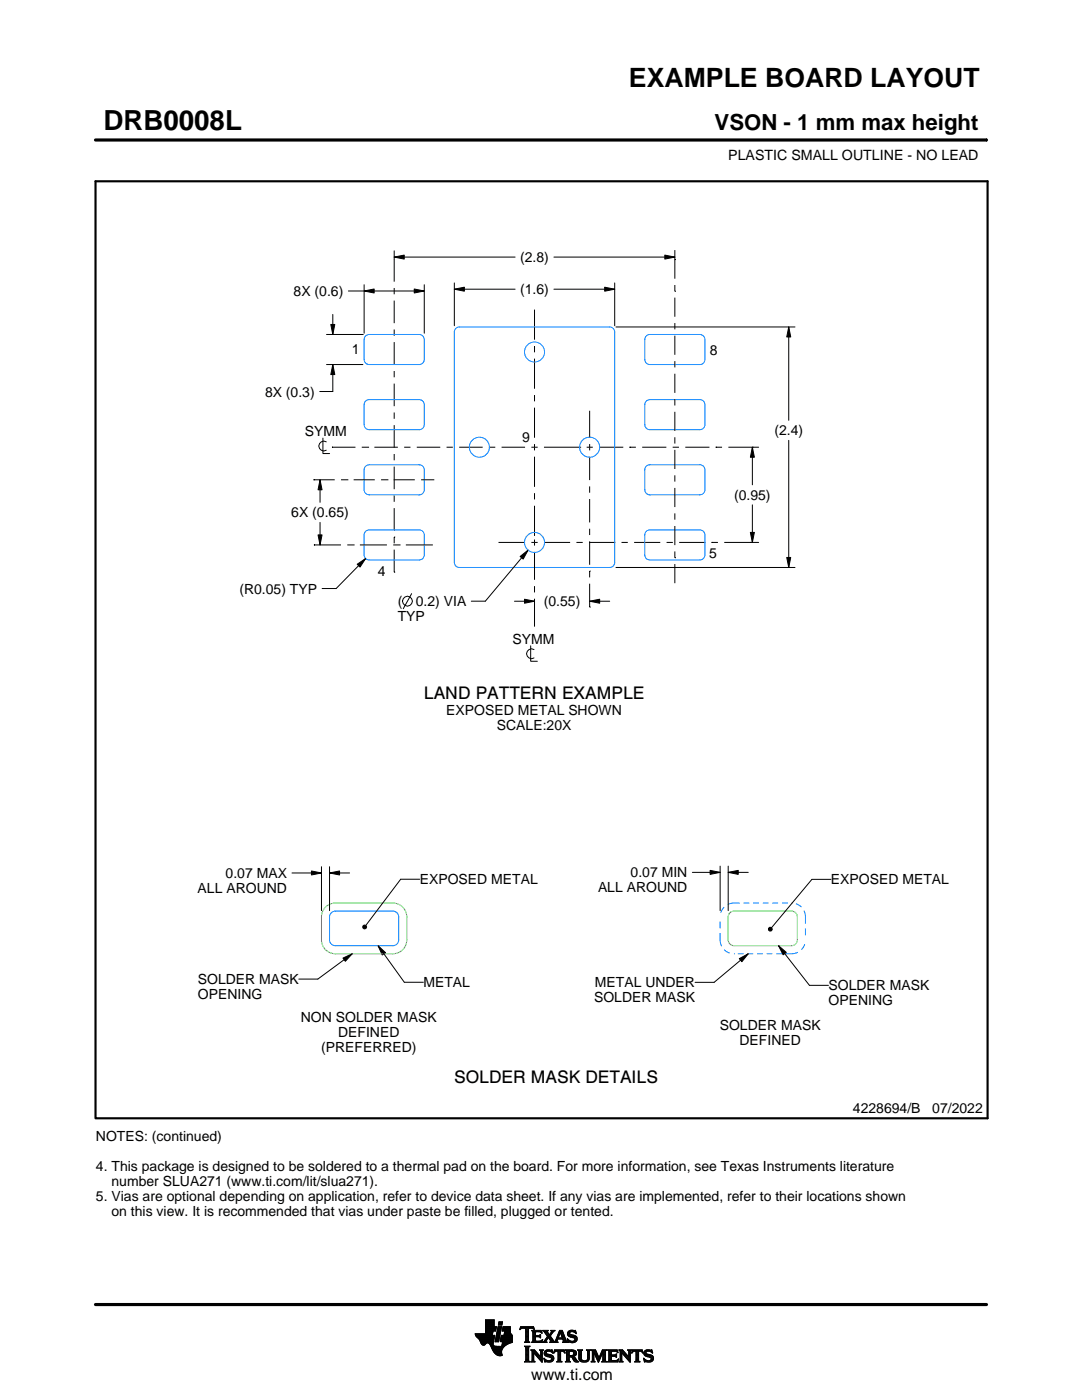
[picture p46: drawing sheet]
<svg xmlns="http://www.w3.org/2000/svg" width="216mm" height="279mm" viewBox="0 0 216 279" stroke-linecap="round" stroke-linejoin="round" font-family="sans-serif">
<defs><g id="words">
<text font-size="5.5" x="20.6" y="26">DRB0008L</text>
<text font-size="5.3" x="125.5" y="17.4">EXAMPLE BOARD LAYOUT</text>
<text font-size="4.4" x="142.6" y="26">VSON - 1 mm max height</text>
<g font-size="3.5">
<text x="84.6" y="139.6">LAND PATTERN EXAMPLE</text>
<text x="90.6" y="216.2">SOLDER MASK DETAILS</text>
</g>
<text font-size="3.2" x="106" y="275.3">www.ti.com</text>
<g font-size="2.8">
<text x="145.3" y="32">PLASTIC SMALL OUTLINE - NO LEAD</text>
<text x="103.8" y="52.3">(2.8)</text>
<text x="58.6" y="59.1">8X (0.6)</text>
<text x="103.8" y="58.7">(1.6)</text>
<text x="70.2" y="70.7">1</text>
<text x="141.7" y="70.8">8</text>
<text x="52.9" y="79.1">8X (0.3)</text>
<text x="60.8" y="87">SYMM</text>
<text x="104.2" y="88.2">9</text>
<text x="154.5" y="86.9">(2.4)</text>
<text x="146.5" y="99.8">(0.95)</text>
<text x="58.1" y="103.3">6X (0.65)</text>
<text x="141.5" y="111.3">5</text>
<text x="47.8" y="118.5">(R0.05) TYP</text>
<text x="75.4" y="115">4</text>
<text x="79.4" y="124">TYP</text>
<text x="79.4" y="121">(</text>
<text x="83" y="121">0.2) VIA</text>
<text x="108.5" y="121">(0.55)</text>
<text x="102.3" y="128.5">SYMM</text>
<text x="89.1" y="142.7">EXPOSED METAL SHOWN</text>
<text x="99.1" y="145.7">SCALE:20X</text>
<text x="39.4" y="178.2">ALL AROUND</text>
<text x="45" y="175.2">0.07 MAX</text>
<text x="83.8" y="176.5">EXPOSED METAL</text>
<text x="119.3" y="178.1">ALL AROUND</text>
<text x="125.8" y="175.1">0.07 MIN</text>
<text x="165.8" y="176.5">EXPOSED METAL</text>
<text x="39.5" y="196.4">SOLDER MASK</text>
<text x="84.5" y="197">METAL</text>
<text x="118.7" y="197">METAL UNDER</text>
<text x="165.3" y="197.6">SOLDER MASK</text>
<text x="39.5" y="199.4">OPENING</text>
<text x="118.5" y="200">SOLDER MASK</text>
<text x="165.3" y="200.6">OPENING</text>
<text x="60" y="204">NON SOLDER MASK</text>
<text x="67.5" y="207">DEFINED</text>
<text x="143.6" y="205.5">SOLDER MASK</text>
<text x="147.6" y="208.5">DEFINED</text>
<text x="64.1" y="210">(PREFERRED)</text>
<text x="19.2" y="227.8">NOTES: (continued)</text>
<text x="170.2" y="222.2">4228694/B</text>
<text x="186" y="222.2">07/2022</text>
<text x="19.2" y="233.8">4. This package is designed to be soldered to a thermal pad on the board. For more information, see Texas Instruments literature</text>
<text x="19.2" y="239.8">5. Vias are optional depending on application, refer to device data sheet. If any vias are implemented, refer to their locations shown</text>
<text x="22.3" y="236.8">number SLUA271 (www.ti.com/lit/slua271).</text>
<text x="22.3" y="242.8">on this view. It is recommended that vias under paste be filled, plugged or tented.</text>
</g>
</g></defs>
<g fill="none" stroke="#000" stroke-width=".2">
<path d="M19.1 27.9h177.7M196.8 27.7v.5M69.5 58.1h15.2M72.7 58.1l2-.4v.8zM72.7 56.8v9.7M78.7 51.3l2-.4v.8zM78.7 50.1v6.1M78.7 57.5v1.2M78.7 60v4.5M78.7 51.3h24.1M82.7 57.7l2 .4-2 .4zM84.7 56.8v9.7"/>
<path d="M90.7 57.7l2-.4v.8zM90.7 56.5v8.5M90.7 57.7h12.1M110.5 57.7h12.2M110.5 51.3h24.2M120.7 57.3l2 .4-2 .4zM122.7 56.5v8.5M132.7 50.9l2 .4-2 .4zM134.7 58.1h.1M134.7 51.8h.1M134.7 49.9v5.7M134.7 56.9v1.2"/>
<path d="M134.7 59.4v3.8M65.2 72.8h7.2M65.2 66.8h7.3M66 64.8h.8l-.4 2zM66.4 72.8l.4 2h-.8zM66.4 62.8v4M66.4 72.8v5.3h-2.6M78.7 65.8v1.2M78.7 68.3v4.5M78.7 74v1.3M78.7 76.6v4.5M106.7 61.8v6"/>
<path d="M106.7 69.1v1.2M106.7 71.6v6M106.7 78.8v1.3M122.9 65.3h35.7M134.7 64.5v1.2M134.7 67v3.8M134.7 72.1v1.2M134.7 74.6v3.8M134.7 79.7v1.2M157.4 65.3l.4 2h-.8zM157.4 65.3v18.6M62.6 95.8h.1"/>
<path d="M62.6 95.8h4.2M63.9 95.8l.4 2h-.8zM63.9 95.8v4.5M64.4 87.4v3.1h1.4M65.1 88.2a.98 .98 0 0 0-1.5 .8 .98 .98 0 0 0 1.5 .8M66.2 89.3h.1M66.2 89.3h4.7M68 95.8h1.3M69.3 95.8h.1M70.6 95.8h4.2M72.2 89.3h1.2M73.4 89.3h.1"/>
<path d="M74.7 89.3h4.7M76 95.8h1.3M77.3 95.8h.1M78.6 95.8h4.2M78.7 82.3v1.3M78.7 84.8v4.5M78.7 90.6v1.3M78.7 93.1v4.5M78.7 98.9v1.2M80.6 89.3h1.3M83.2 89.3h4.6M84 95.8h2.7"/>
<path d="M89.1 89.3h1.3M91.6 89.3h4.7M97.6 89.3h1.2M100.1 89.3h4.7M106 89.3h1.3M106.7 81.4v6M106.7 88.6v1.3M106.7 91.1v6.1M106.7 98.4v1.3M108.5 89.3h7.5M117.1 89.3h1.2M117.7 82v5.4"/>
<path d="M117.7 88.6v1.3M117.7 91.1v4.7M117.7 97.1v1.2M117.7 99.6v4.7M119.5 89.3h4.9M125.6 89.3h.1M125.6 89.3h1.3M128.1 89.3h4.9M134.2 89.3h1.3M134.7 82.2v3.8M134.7 87.3v1.2M134.7 89.8v3.8"/>
<path d="M134.7 94.9v1.2M134.7 97.4v3.8M136.7 89.3h4.9M142.8 89.3h.1M142.8 89.3h1.3M145.3 89.3h6.1M150.1 89.3l.4 2h-.8zM150.1 89.3v7.5M150.2 89.3h.1M157.4 87.9v25.4M62.6 108.8h.1M62.6 108.8h5.4"/>
<path d="M63.5 106.8h.8l-.4 2zM63.9 104.3v4.5M69.3 108.8h1.3M70.6 108.8h.1M71.3 112.6l1.7-1.1-1.2 1.7zM71.8 108.8h5.4M73 111.5l-5.9 6h-2.8M78.5 108.8h1.2M78.7 107.2h.1M78.7 114.2h.1M78.7 101.4v4.5M78.7 107.2v1.2"/>
<path d="M78.7 109.7v4.5M79.7 108.8h.1M81 108.8h5.4M82.1 118.5l-1.6 3M99.5 108.3h5.3M102.7 120h4M103.8 111.1l1.6-1.3-1 1.8zM104.7 119.6l2 .4-2 .4zM105.4 109.8l-8.6 10.2h-2.8M106 108.3h1.3M106.7 100.9v6.1M106.7 107.7v1.2"/>
<path d="M106.7 110.1v5.6M106.7 117v1.2M106.7 119.5v5.6M108.5 108.3h5.3M115 108.3h1.3M117.5 108.3h5.3M117.7 120l2-.4v.8zM117.7 114h.1M117.7 105.5v1.3M117.7 108v4.7M117.7 114v1.2M117.7 116.5v4.7"/>
<path d="M117.7 120h4M122.9 113.3h35.7M124 108.3h1.3M126.5 108.3h5.2M133 108.3h1.3M134.7 111.3h.1M134.7 102.5v1.2M134.7 105v3.8M134.7 110.1v1.2M134.7 112.6v3.8M135.5 108.3h5.2M142 108.3h.1"/>
<path d="M142 108.3h1.3M144.5 108.3h6.9M149.7 106.3h.8l-.4 2zM149.7 108.3h.1M150.1 100.8v7.5M157 111.3h.8l-.4 2zM105.9 128.9v3.1h1.3M106.6 129.6a.98 .98 0 0 0-1.5 .9 .98 .98 0 0 0 1.5 .8M117.7 121.2h.1M58.3 174.2h5.8M62.1 173.8l2 .4-2 .4zM64.1 173v8.7"/>
<path d="M65.8 174.2l2-.4v.8zM65.8 173v8.7M65.8 174.2h4M83.8 175.5h-3.8l-7 9.2M138.2 174.1h5.5M141.7 173.7l2 .4-2 .4zM143.7 172.9v8.8M145.3 174.1l2-.4v.8zM145.3 172.9v8.8M145.3 174.1h4M165.8 175.5h-3.8l-8 9.6M68.4 191.2l1.9-.9-1.4 1.6z"/>
<path d="M70.3 190.3l-6.9 5.1h-3.8M72.4 184.8l.3-.2 .3 .1 .2 .3-.2 .3-.3 .1-.3-.2zM75.4 188.7l1.5 1.4-.6 .5zM75.4 188.7l5.3 7.3h3.8M147.5 191.3l1.8-1-1.3 1.6zM149.3 190.3l-6.8 5.7h-3.8M153.3 185.3l.3-.3 .4 .1 .1 .3-.1 .4h-.4l-.3-.2zM155.3 188.7l1.6 1.4-.6 .5zM155.3 188.7l6.2 7.9h3.8M94.8 266.2h3.5M94.8 266.3h3.5M94.9 266.4h3.3"/>
<path d="M94.9 266.5h3.8l-.2 1.2M94.9 266.5h3.8M95 266.6h3.7M95 266.7h3.7M95.1 266.8h3.6M95.2 266.9h3.4M95.3 267h3.3M95.4 267.1h3.2M95.5 267.2h3.1M95.6 267.3h3M95.7 267.4h2.8M95.7 267.5h2.8"/>
<path d="M95.8 267.6h2.7M95.8 267.7h2.7M95.9 267.8h2.6M95.9 267.9h2.5M95.9 268h2.5M96 268h1.1M96 268.1h1M96.1 268.2h.8M96.1 268.3h.7M96.2 268.4h.6M96.3 268.4h.4M96.9 266.1h1.4"/>
<path d="M96.9 266h1.4M96.9 265.9h1.4M96.9 265.8h1.5M96.9 265.7h1.5M96.9 264.7l2.2 .1-.2 .9h-.5l-.2 .8M96.9 265.6h2M96.9 265.5h2M96.9 265.4h2M96.9 265.3h2.1M96.9 265.2h2.1M96.9 265.1h2.1M96.9 265h2.1"/>
<path d="M96.9 264.9h2.1M96.9 264.8h2.2M96.9 264.6h1.7M96.9 264.5h1.7M96.9 264.4h1.7M96.9 264.3h1.7M96.9 264.2h1.7M96.9 264.1h1.7M96.9 264h1.7M96.9 263.9h1.7M96.9 263.8h1.7M96.9 263.7h1.7"/>
<path d="M96.9 263.6h1.7M96.9 263.5h1.7M96.9 263.4h1.7M97.5 268h.9M97.6 268.1h.8M97.7 268.2h.7M97.7 268.3h.7M97.8 268.4h.6M97.9 268.5h.6M97.9 268.6h.7M98 268.7h1.1M98 268.8h2.6"/>
<path d="M98 268.8h2.5M98.1 268.9h2.3M98.1 269h2.3M98.1 269.1h2.2M98.2 269.2h2.1M98.2 269.2h2M98.2 269.3h2M98.3 269.4h1.9M98.3 269.5h1.8M98.4 269.6h1.7M98.4 268v.4l.3 .2 2 .1M98.5 269.7h1.6"/>
<path d="M98.5 267.7l-.1 .3M98.5 269.8h1.6M98.6 269.9h1.5M98.6 264.8v-1.4h-1.7v2.8h-2.1l.1 .3 .8 .9 .6 1h.4l.5-.4 .4 .1 1 1.8 .8 .6h.8l-.1-1.1 .8-.9M98.6 270h1.5M98.7 270h1.4M98.8 270.1h1.3M98.8 267.7h.7M98.8 267.6h.7M98.8 267.5h.7M98.9 270.2h1.2M98.9 267.4h.7"/>
<path d="M98.9 267.3h.7M98.9 267.2h.7M98.9 267.1h.7M98.9 267h.7M98.9 270.3h1.3M99 266.9h.6M99 266.9h.7M99 266.8h.7M99 266.7h.7M99 266.6h.7M99 266.5h.7M99.1 270.4h1.1"/>
<path d="M99.1 266.4h.7M99.1 266.3h.7M99.1 266.2h.7M99.1 266.1h.7M99.1 266h.7M99.2 265.9h.7M99.2 265.8h.7M99.2 270.4h1M99.2 265.7h.7M99.2 265.6h.7M99.2 265.5h.7M99.3 265.4h.6"/>
<path d="M99.3 265.4h.7M99.3 265.3h.7M99.3 265.2h.7M99.3 265.1h.7M99.3 265h.7M99.4 270.5h.8M99.4 264.9h.7M99.4 264.8h.7M99.4 264.8h.7l-.6 3h-.7zM99.4 264.5l.2-.7h.7l-.2 .7h-.7M99.5 264.4h.6M99.5 264.3h.7"/>
<path d="M99.5 264.2h.7M99.5 264.1h.7M99.5 264h.7M99.5 263.9h.7M99.6 263.8h.7M99.8 270.6h.1M99.8 267.7h2.4M99.8 267.6h2.4M99.8 267.5h2.4M99.9 267.4h2.3M99.9 267.3h2.3M99.9 267.2h2.3"/>
<path d="M99.9 267.1h2.3M99.9 267h2.3M99.9 266.9h2.3M100 266.9h2.2M100 266.8h2.2M100 266.7h2.2M100 266.6h2.2M100 266.5h2.2M100.1 268.6h.7M100.2 268.5h.7M100.2 268.4h.8M100.2 268.4h.9"/>
<path d="M100.2 268.3h1M100.2 268.2h1.2M100.2 265.6h1.6M100.2 268.1h1.4M100.2 265.5h1.6M100.2 268h1.6M100.3 265.4h1.5M100.3 268h1.7M100.3 267.9h1.9M100.3 265.3h1.5M100.3 267.8h1.9M100.3 265.2h1.5"/>
<path d="M100.3 265.1h1.5M100.3 265h1.5M100.4 264.9h1.4M100.4 264.8h1.4M100.6 266.5l.1-.8h-.5l.2-.9h1.4l.1 1.1 .3 .6v1.4l-1.3 .6M100.6 266.4h1.5M100.6 266.3h1.4M100.6 266.2h1.4M100.6 266.1h1.3M100.7 266h1.2M100.7 265.9h1.2M100.7 265.8h1.1"/>
<path d="M100.7 265.7h1.1M102.2 266.5h-2.2l-.2 1.1 .1 .2h.4l-.2 .9M103.7 265.3h.1M103.8 265.2h.2M103.8 265h2.8M103.8 264.9h2.7M103.9 264.8h2.6M104.7 267.8h1M104.7 271.8h1.1M104.7 268.7h1M104.8 267.7h.7M104.8 271.7h.8"/>
<path d="M104.9 265.2h.6M104.9 268.9h.6M104.9 267.6h.6M104.9 267.5l-.2 .3M104.9 267.5h.6M104.9 267.4h.6M104.9 267.3h.6M104.9 267.2h.6M104.9 267.1h.6M104.9 267h.6M104.9 266.8h.6M104.9 266.7h.6"/>
<path d="M104.9 266.6h.6M104.9 266.5h.6M104.9 266.4h.6M104.9 266.3h.6M104.9 266.2h.6M104.9 266.1h.6M104.9 265.9h.6M104.9 265.8h.6M104.9 265.7h.6M104.9 265.6h.6M104.9 265.5h.6M104.9 265.4h.6"/>
<path d="M104.9 265.3h.6M104.9 271.5h.6M104.9 269h.6M104.9 271.4h.6M104.9 271.4v-2.4l-.2-.4h1.1l-.3 .4v2.4M104.9 271.4l-.2 .4h1.1l-.3-.4M104.9 271.3h.6M104.9 271.2h.6M104.9 271.1h.6M104.9 271h.6M104.9 270.9h.6M104.9 270.8h.6"/>
<path d="M104.9 270.6h.6M104.9 270.5h.6M104.9 270.4h.6M104.9 270.3h.6M104.9 270.2h.6M104.9 270.1h.6M104.9 270h.6M104.9 269.9h.6M104.9 269.8h.6M104.9 269.6h.6M104.9 269.5h.6M104.9 269.4h.6"/>
<path d="M104.9 269.3h.6M104.9 269.2h.6M104.9 269.1h.6M105.5 267.5l.2 .3M105.5 267.5v-2.3l.7-.1 .4 .3-.1-.6h-2.6l-.1 .6 .4-.3 .7 .1v2.3M105.7 267.8h-1M105.9 271.8h.8M105.9 269.4h.8M106.1 269.5h.7M106.1 267.8h2M106.1 271.7h.5M106.2 269.6h.7"/>
<path d="M106.2 271.5h.3M106.2 265.6h1.8M106.2 269.8h.8M106.2 271.4h.3M106.2 271.4l-.3 .4h.8l-.2-.4M106.2 271.3h.3M106.2 271.2h.3M106.2 271.1h.3M106.2 271h.3M106.2 270.9h.3M106.2 270.8h.3M106.2 270.6h.3"/>
<path d="M106.2 270.5h.3M106.2 270.4h.3M106.2 270.3h.3M106.2 270.2h.3M106.2 270.1h.3M106.2 270h1M106.2 269.9h.9M106.2 269.8v1.6M106.2 269.8l-.3-.4h.8l1.2 1.4M106.3 267.7h1.8M106.3 265.7h1.8M106.3 267.6h.6"/>
<path d="M106.3 265.8h.6M106.3 267.5l-.2 .3M106.3 267.5h.5M106.3 267.4h.5M106.3 267.3h.5M106.3 267.2h.5M106.3 267.1h.5M106.3 267h.5M106.3 266.8h.5M106.3 266.7h1.6M106.3 266.6h1.6M106.3 266.5h.5"/>
<path d="M106.3 266.4h.5M106.3 266.3h.5M106.3 266.2h.5M106.3 266.1h.5M106.3 265.9h.5M106.4 265.2h.2M106.5 270h.1M106.5 270v1.4M106.5 265.3h.1M106.6 270.1h.7M106.7 270.2h.7M106.8 270.3h.7"/>
<path d="M106.8 265.9l.2-.1h.6l.6 .2-.2-.5h-1.9l.2 .3v1.7M106.8 265.9v.6h.8l.3-.2v.7M106.9 270.4h.7M107 270.5h.7M107.1 270.6h.7M107.2 270.8h1M107.3 270.9h.9M107.4 271h.8M107.5 271.1h.7M107.6 271.2h.6M107.6 266.5h.3M107.7 271.3h.5"/>
<path d="M107.7 269.4h.7M107.7 266.8h.2M107.7 267.6h.5M107.8 266.4h.1M107.8 271.4h.4M107.8 267h.1M107.8 265.8h.3M107.8 269.5h.5M107.9 271.5h.3M107.9 269.6h.3M107.9 267l-.3-.2h-.8l.1 .8h.9l.5-.2M107.9 269.8h.3"/>
<path d="M107.9 270.6h.3M107.9 270.5h.3M107.9 270.4h.3M107.9 270.3h.3M107.9 270.2h.3M107.9 270.1h.3M107.9 270h.3M107.9 269.9h.3M107.9 269.8v1M107.9 269.8l-.2-.4h.7l-.2 .4M108 271.7h.2M108 265.9h.1"/>
<path d="M108 267.5h.2M108.1 271.8h.1M108.1 266.1h.1M108.2 267.4h.1M108.2 269.8v2.1l-1.7-1.9M108.2 267.8h.9M108.3 267.4l-.2 .5-2-.1M108.3 265.6h1M108.5 267.7h.5M108.5 271.1l.8 .4h.5l.2-.2-.1-.3-1-.4-.3-.3 .1-.7 .8-.2 .5 .1 .2-.1 .1 .6-.9-.3-.3 .1-.1 .3 1.3 .4 .2 .6M108.5 271.1h.1M108.5 265.7h.7"/>
<path d="M108.5 271.2h.2M108.6 271.3h.2M108.6 270.1h.4M108.6 270h.4M108.6 270.2h.6M108.6 267.6h.4M108.6 271.4h.4M108.6 269.9h.4M108.6 270.3h1M108.6 265.8h.7M108.6 271.5h.8M108.6 269.8h.5"/>
<path d="M108.7 271.7h1.5M108.7 270.4h1.3M108.7 267.5h.3M108.7 271.8h.1M108.7 265.9h.6M108.7 269.6h1.5M108.8 267.4h.3M108.8 270.5h1.5M108.8 266.1h.6M108.8 269.5h1.4M108.8 267.3h.4M108.9 266.2h.6"/>
<path d="M108.9 267.2h.4M108.9 266.3h.6M108.9 270.6h1.5M109 267.1h.3M109 266.4h1M109.1 271.8h.9M109.1 269.4h.7M109.1 267h.9M109.1 266.5h.8M109.1 267.8h-.9M109.2 266.8h.8M109.2 266.6h.6"/>
<path d="M109.2 266.7h.7M109.2 266.7l-.6 .9-.4 .2M109.3 270.8h1.1M109.5 267.1h.6M109.6 267.2h.6M109.7 271.5h.7M109.7 267.3h.6M109.7 267.8l.2-.1-.5-.8-.4 .8 .1 .1M109.7 267.8h1.6M109.7 266.3h.4M109.7 267.4h.6M109.8 270.9h.7"/>
<path d="M109.8 266.2h.3M109.8 266.6l.9 1.2 1-2.3h.5l.8 2.1 .3 .2M109.8 267.5h.6M109.9 266.1h.3M109.9 269.8h.4M109.9 267.6h.6M109.9 267.7h.7M109.9 271.4h.5M109.9 265.9h.4M110 271h.5M110 265.6h.7M110 265.9l-.4 .5-.4-.6 .2-.3h-1.1l.9 1.2"/>
<path d="M110 265.9l.1-.2-.2-.2h.8l-.9 1.1M110 271.3h.5M110 265.8h.4M110 271.1h.5M110 271.2h.5M110.1 269.4h.1M110.1 265.7h.4M110.1 269.9h.2M110.2 270h.1M110.5 270h.1M110.5 269.9h.2M110.5 271.1l-.3 .6-.7 .2-.6-.2-.2 .1-.2-.7"/>
<path d="M110.5 269.8h.3M110.6 269.6h2.1M110.6 269.5h2M110.6 269.4h2M110.7 267.7h.5M110.8 267.6h.4M110.9 267.5h.3M110.9 267.4h.3M111 267.3h.3M111 267.2h1.8M111 267.1h1.8M111.1 267h.3"/>
<path d="M111.1 271.8h1M111.1 266.8h.4M111.2 266.7h.3M111.2 267.5l.1-.2h1l.1 .2M111.2 267.5v.3h.1M111.2 266.6h.3M111.3 266.5h.3M111.3 271.7h.6M111.3 266.4h.3M111.3 271.5h.6M111.3 267.8h-1.6M111.3 269.8h.6"/>
<path d="M111.4 266.3h.3M111.4 271.4h.5M111.4 271.4l-.1-1.7h-.4l-.4 .4 .2-.7h1.9l.1 .7-.4-.4h-.4v1.7M111.4 270.5h.5M111.4 270.4h.5M111.4 270.3h.5M111.4 270.2h.5M111.4 270.1h.5M111.4 270h.5M111.4 269.9h.5M111.4 271.4l-.3 .4h1l-.2-.4M111.4 271.3h.5"/>
<path d="M111.4 271.2h.5M111.4 271.1h.5M111.4 271h.5M111.4 270.9h.5M111.4 270.8h.5M111.4 270.6h.5M111.4 266.2h.3M111.4 266.1h.4M111.5 265.9h.9M111.5 265.8h.8M111.6 265.7h.7M111.6 265.6h.6"/>
<path d="M111.8 265.9l.4 1.1h-.8zM111.9 266.1h.5M111.9 266.2h.5M111.9 266.3h.6M112 266.4h.5M112 266.5h.6M112.1 266.6h.5M112.1 266.7h.6M112.1 266.8h.6M112.2 267h.5M112.2 267.8h1.1M112.3 267.3h.6"/>
<path d="M112.3 267.4h.6M112.4 267.5h.6M112.4 267.5v.3h-.2M112.4 269.8h.3M112.4 267.6h.6M112.4 267.7h.7M112.6 269.9h.1M112.6 270h.2M112.8 271.8h1M112.8 269.4h1.6M113 269.5h1.7M113 271.7h.7"/>
<path d="M113 269.6h1.9M113 271.5h.6M113 269.8h.6M113 271.4h.6M113 271.4l-.2 .4h1l-.2-.4M113 271.3h.6M113 271.2h.6M113 271.1h.6M113 271h.6M113 270.9h.6M113 270.8h1.5M113 270.6h1.6"/>
<path d="M113 270.5h1.8M113 270.4h.6M113 270.3h.6M113 270.2h.6M113 270.1h.6M113 270h.6M113 269.9h.6M113 269.8v1.6M113 269.8l-.2-.4h1.5l.5 .2 .2 .3v.4l-.2 .3-.4 .1M113.2 267.3h.2M113.2 267.4h.3M113.2 266.2h.5"/>
<path d="M113.2 266.3h.6M113.2 266.1h.5M113.3 267.5h.3M113.3 267.8h-1.1M113.3 266.4h.9M113.3 265.9h.4M113.3 267.6h.6M113.3 266.5h1.3M113.3 267.7h1.6M113.3 265.8h.5M113.3 267.8h.2M113.4 266.6h1.5"/>
<path d="M113.4 265.7h1.5M113.4 265.7l.5-.2 .7 .1 .2-.1 .1 .7-.7-.4h-.4l-.1 .3 .1 .2 .9 .2 .4 .3 .1 .5-.3 .5-.6 .2-.7-.2-.2 .1-.2-.7 .9 .5 .4-.1 .2-.3-.1-.3-1.2-.4-.2-.5zM113.5 266.7h1.5M113.5 265.6h1.4M113.6 271.4v-.6h.4l.7 .9 .8 .1M113.6 269.9l.1-.2 .7 .2v.4l-.4 .2M113.6 269.9v.6M113.7 267.8h1.1M113.8 266.8h1.3M113.8 265.5h.6M114 268h.4M114.1 270.9h.6"/>
<path d="M114.2 271h.6M114.2 271.1h.7M114.3 271.2h.6M114.3 267h.8M114.3 269.8h.7M114.3 270.4h.6M114.4 271.3h.6M114.4 270.7l1.1 1.1M114.4 270.7h.1M114.4 271.4h.7M114.4 269.9h.6M114.4 270.3h.6"/>
<path d="M114.5 267.6h.5M114.5 270.2h.5M114.5 270h.5M114.5 265.8h.4M114.5 270.1h.5M114.5 271.5h.7M114.6 271.7h.7M114.6 267.1h.6M114.6 267.5h.5M114.7 267.2h.5M114.7 267.4h.5M114.7 265.9h.3"/>
<path d="M114.7 267.3h.5M114.7 271.8h.8M114.8 266.1h.2M114.9 266.2h.1M115.3 269.4h.9M115.4 269.5h.7M115.5 269.6h.5M115.5 269.8h.5M115.5 269.8v1.4l.4 .5 .6 .2 .6-.1 .4-.3 .1-.5M115.5 271h.5M115.5 270.9h.5M115.5 270.8h.5"/>
<path d="M115.5 270.6h.5M115.5 270.5h.5M115.5 270.4h.5M115.5 270.3h.5M115.5 270.2h.5M115.5 270.1h.5M115.5 270h.5M115.5 269.9h.5M115.5 269.8l-.2-.4h.9l-.2 .4M115.5 271.1h.5M115.5 271.2h.5M115.5 271.3h.6"/>
<path d="M115.6 271.4h.6M115.7 271.5h.8M115.8 271.7h1.5M116 271l.2 .4 .4 .2 .5-.2 .2-.4M116 269.8v1.2M116 271.8h1.1M116.8 271.5h.6M117 269.4h.8M117.1 271.4h.4M117.2 269.5h.5M117.2 271.3h.4M117.2 269.6h.4"/>
<path d="M117.2 271.2h.4M117.2 271.1h.4M117.3 269.8h.3M117.3 271h.3M117.3 270.9h.3M117.3 270.8h.3M117.3 270.6h.3M117.3 270.5h.3M117.3 270.4h.3M117.3 270.3h.3M117.3 270.2h.3M117.3 270.1h.3"/>
<path d="M117.3 270h.3M117.3 269.9h.3M117.6 269.8l.2-.4h-.8l.2 .3 .1 1.3M117.6 269.8v1.2M118 271.8h.7M118 269.4h.8M118.1 269.5h.8M118.1 271.7h.5M118.2 269.6h.7M118.2 271.5h.3M118.2 269.8h.8M118.2 271.4h.3"/>
<path d="M118.2 269.8l-.2-.4h.8l.7 1.6 .7-1.6h.9l-.3 .4M118.2 271.4l-.2 .4h.7l-.2-.4M118.2 271.3h.3M118.2 271.2h.3M118.2 271.1h.3M118.2 271h.3M118.2 270.9h.3M118.2 270.8h.3M118.2 270.6h.3M118.2 270.5h.3M118.2 270.4h.3M118.2 270.3h.3"/>
<path d="M118.2 270.2h.3M118.2 270.1h.3M118.2 270h.9M118.2 269.9h.8M118.2 269.8v1.6M118.6 270.1h.5M118.6 270.2h.6M118.7 270.3h.5M118.7 270.4h.6M118.8 270.5h.5M118.8 270.6h.6M118.9 270.8h.5"/>
<path d="M118.9 270.9h.6M119 271h.8M119 271.1h.8M119.1 271.2h.6M119.1 271.3h.6M119.2 271.4h.4M119.2 271.5h.4M119.3 271.7h.2M119.3 271.8h.2M119.6 270.9h.3M119.6 270.8h.3M119.7 270.6h.3"/>
<path d="M119.7 270.5h.3M119.8 270.4h.3M119.8 270.3h.3M119.9 270.2h.3M119.9 270.1h.3M120 270h.8M120 269.9h.8M120 269.8h.8M120.1 271.8h1M120.1 269.6h.7M120.1 269.5h.8M120.2 269.4h.9"/>
<path d="M120.2 271.7h.7M120.3 271.5h.5M120.3 271.4h.5M120.3 271.4l-.2 .4h1l-.3-.4M120.3 271.4v-1.5l-.9 2-.9-2v1.5M120.3 271.3h.5M120.3 271.2h.5M120.3 271.1h.5M120.3 271h.5M120.3 270.9h.5M120.3 270.8h.5M120.3 270.6h.5"/>
<path d="M120.3 270.5h.5M120.3 270.4h.5M120.3 270.3h.5M120.3 270.2h.5M120.3 270.1h.5M120.8 269.8v1.6M121.2 271.8h2M121.2 269.4h1.9M121.4 269.5h1.8M121.4 271.7h1.9M121.5 269.6h1.7M121.5 271.5h1.8"/>
<path d="M121.5 269.8h.5M121.5 271.4h.5M121.5 269.8l-.3-.4h1.9l.2 .6M121.5 269.9h.5M121.5 269.8v1.6M121.5 271.3h.5M121.5 271.2h.5M121.5 271.1h.5M121.5 271h.5M121.5 270.9h.5M121.5 270.8h.5M121.5 270.6h1.5"/>
<path d="M121.5 270.5h1.5M121.5 270.4h1.5M121.5 270.3h.5M121.5 270.2h.5M121.5 270.1h.5M121.5 270h.5M122.6 270.4l.4-.2v.7l-.2-.2h-.8v.8h.2M122.9 270.8h.1M122.9 270.3h.1M123 269.8h.3M123.1 271.4h.3M123.2 269.9h.1"/>
<path d="M123.3 270h.1M123.3 270l-.4-.3h-.8l-.1 .7M123.3 271.3h.1M123.4 271.2h.1M123.4 271.2l-.2 .6h-2l.3-.4M123.4 271.2l-.3 .3h-.4M123.5 271.8h.8M123.5 269.4h.7M123.6 269.5h.7M123.7 271.7h.5M123.7 269.6h.7M123.7 271.5h.4"/>
<path d="M123.7 269.8h.8M123.7 271.4h.4M123.7 271.4l-.2 .4h.8l-.2-.4M123.7 271.3h.4M123.7 271.2h.4M123.7 271.1h.4M123.7 271h.4M123.7 270.9h.4M123.7 270.8h.4M123.7 270.6h.4M123.7 270.5h.4M123.7 270.4h.4"/>
<path d="M123.7 270.3h.4M123.7 270.2h.4M123.7 270.1h.4M123.7 270h1M123.7 269.9h.9M123.7 269.8v1.6M123.7 269.8l-.2-.4h.7l1.2 1.4 .1-1M124.1 270v1.4M124.1 270h.1M124.2 270.1h.6M124.2 270.2h.7M124.3 270.3h.7"/>
<path d="M124.4 270.4h.7M124.5 270.5h.7M124.6 270.6h.7M124.7 270.8h1.1M124.8 270.9h1M124.9 271h.9M125 271.1h.8M125.1 271.2h.7M125.2 271.3h.6M125.2 269.4h.8M125.3 271.4h.5M125.4 269.5h.5"/>
<path d="M125.4 271.5h.4M125.4 269.6h.4M125.5 269.8h.3M125.5 269.8l-.3-.4h.8l-.2 .4M125.5 270.4h.3M125.5 270.3h.3M125.5 270.2h.3M125.5 270.1h.3M125.5 270h.3M125.5 269.9h.3M125.5 270.6h.3M125.5 270.5h.3"/>
<path d="M125.5 271.7h.3M125.6 271.8h.2M125.8 269.8v2.1l-1.7-1.9M126 270h.1M126.1 269.9h.1M126.1 269.8h.3M126.1 269.6h2.1M126.2 269.5h2M126.2 269.4h2M126.6 271.8h1.1M126.9 271.7h.6M126.9 271.5h.5"/>
<path d="M126.9 269.8h.5M126.9 271.4h.5M126.9 271.4v-1.7h-.5l-.3 .4 .1-.7h1.9l.2 .7-.4-.4h-.5v1.7M126.9 270.5h.5M126.9 270.4h.5M126.9 270.3h.5M126.9 270.2h.5M126.9 270.1h.5M126.9 270h.5M126.9 269.9h.5M126.9 271.4l-.3 .4h1.1l-.3-.4M126.9 271.3h.5"/>
<path d="M126.9 271.2h.5M126.9 271.1h.5M126.9 271h.5M126.9 270.9h.5M126.9 270.8h.5M126.9 270.6h.5M128 269.8h.3M128.1 269.9h.2M128.2 270h.1M128.4 271.1h.1M128.4 271.2h.2M128.5 271.3h.2"/>
<path d="M128.5 270.1h.4M128.5 270h.4M128.5 270.2h.6M128.5 271.4h.4M128.5 269.9h.4M128.5 270.3h1M128.5 271.5h.8M128.5 269.8h.5M128.6 271.7h1.5M128.6 270.4h1.3M128.6 271.8h.1M128.6 269.6h1.5"/>
<path d="M128.7 270.5h1.5M128.7 269.5h1.4M128.8 270.6h1.5M128.9 271.8h1M129 269.4h.7M129.1 270.8l-.6-.4 .1-.7 .5-.3 .8 .1 .2-.1 .1 .7-.8-.4-.4 .1-.1 .2 1.3 .5 .2 .6M129.1 270.8l.8 .2v.4l-.7 .1-.8-.4M129.2 270.8h1.1M129.6 271.5h.7M129.6 270.9h.8M129.8 269.8h.4M129.8 271.4h.5"/>
<path d="M129.9 271h.5M129.9 271.3h.5M129.9 271.1h.5M129.9 271.2h.5M129.9 269.4h.2M130 269.9h.2M130.1 270h.1M130.4 271.1l-.3 .6-.7 .2-.6-.2-.2 .1-.2-.7"/>
<circle cx="81.3" cy="120" r=".98"/>
</g>
<g fill="#000">
<path d="M72.7 58.1l2-.4v.8zM78.7 51.3l2-.4v.8zM82.7 57.7l2 .4-2 .4zM90.7 57.7l2-.4v.8zM120.7 57.3l2 .4-2 .4zM132.7 50.9l2 .4-2 .4zM66.4 72.8l.4 2h-.8zM66 64.8h.8l-.4 2zM157.4 65.3l.4 2h-.8zM63.9 95.8l.4 2h-.8zM150.1 89.3l.4 2h-.8zM63.5 106.8h.8l-.4 2z"/>
<path d="M71.3 112.6l1.7-1.1-1.2 1.7zM103.8 111.1l1.6-1.3-1 1.8zM104.7 119.6l2 .4-2 .4zM117.7 120l2-.4v.8zM149.7 106.3h.8l-.4 2zM157 111.3h.8l-.4 2zM62.1 173.8l2 .4-2 .4zM65.8 174.2l2-.4v.8zM141.7 173.7l2 .4-2 .4zM145.3 174.1l2-.4v.8zM68.4 191.2l1.9-.9-1.4 1.6zM72.4 184.8l.3-.2 .3 .1 .2 .3-.2 .3-.3 .1-.3-.2z"/>
<path d="M75.4 188.7l1.5 1.4-.6 .5zM147.5 191.3l1.8-1-1.3 1.6zM153.3 185.3l.3-.3 .4 .1 .1 .3-.1 .4h-.4l-.3-.2zM155.3 188.7l1.6 1.4-.6 .5z"/>
</g>
<path d="M19.1 36.2h178v187h-178z" fill="none" stroke="#000" stroke-width=".43"/>
<path d="M19 27.9h177.8M19 260.3h177.8" fill="none" stroke="#000" stroke-width=".63"/>
<g fill="none" stroke="#0080ff" stroke-width=".2">
<path d="M72.9 67l.8-.2h10a1 1 0 0 1 1 1v4a1 1 0 0 1-1 1h-10a1 1 0 0 1-1-1v-4zM90.9 65.5l.8-.2h30a1 1 0 0 1 1 1v46a1 1 0 0 1-1 1h-30a1 1 0 0 1-1-1v-46zM128.9 67l.8-.2h10a1 1 0 0 1 1 1v4a1 1 0 0 1-1 1h-10a1 1 0 0 1-1-1v-4zM72.9 93l.8-.2h10a1 1 0 0 1 1 1v4a1 1 0 0 1-1 1h-10a1 1 0 0 1-1-1v-4zM72.9 80l.8-.2h10a1 1 0 0 1 1 1v4a1 1 0 0 1-1 1h-10a1 1 0 0 1-1-1v-4zM128.9 93l.8-.2h10a1 1 0 0 1 1 1v4a1 1 0 0 1-1 1h-10a1 1 0 0 1-1-1v-4zM128.9 80l.8-.2h10a1 1 0 0 1 1 1v4a1 1 0 0 1-1 1h-10a1 1 0 0 1-1-1v-4zM72.9 106l.8-.2h10a1 1 0 0 1 1 1v4a1 1 0 0 1-1 1h-10a1 1 0 0 1-1-1v-4zM128.9 106l.8-.2h10a1 1 0 0 1 1 1v4a1 1 0 0 1-1 1h-10a1 1 0 0 1-1-1v-4zM66 182.3l.5-.4 .4-.1h11.5a1.15 1.15 0 0 1 1.2 1.2v4.6a1.15 1.15 0 0 1-1.2 1.1h-11.5a1.15 1.15 0 0 1-1.1-1.1v-4.6zM143.7 186.2v1.6l.3 1M143.7 183.9v1.4"/>
<path d="M144.5 181l-.7 1.1M144.5 189.5l1.1 .7M146.5 190.3h.1M147.2 190.3h1.2M147.6 180.2h-1.5l-.9 .3M148.4 180.2h1.1M149.1 190.3h1.2M150.3 180.2h1.1M151.1 190.3h1.1M152.2 180.2h1.2M153 190.3h1.1M154.1 180.2h1.2"/>
<path d="M154.9 190.3h1.1M156 180.2h1.2M158 180.2h.1M158.8 180.4l1.1 .6M159.2 190l-.9 .3h-1.5M160.4 181.7l.3 .9v1.8M160.6 188.4l-.7 1.1M160.7 185.3v1.4"/>
<circle cx="106.7" cy="70.3" r="2"/>
<circle cx="95.7" cy="89.3" r="2"/>
<circle cx="117.7" cy="89.3" r="2"/>
<circle cx="106.7" cy="108.3" r="2"/>
</g>
<path d="M65.2 180.8l1.1-.5 .6-.1h11.5a2.76 2.76 0 0 1 2.8 2.8v4.6a2.76 2.76 0 0 1-2.8 2.7h-11.5a2.76 2.76 0 0 1-2.8-2.7v-4.6a2.75 2.75 0 0 1 1.1-2.2zM145.6 182.2l.9-.4h11.5a1.15 1.15 0 0 1 1.1 1.2v4.6a1.15 1.15 0 0 1-1.1 1.1h-11.5a1.15 1.15 0 0 1-1.2-1.1v-4.6z" fill="none" stroke="#6ef200" stroke-width=".2"/>
<use href="#words"/>
</svg>
